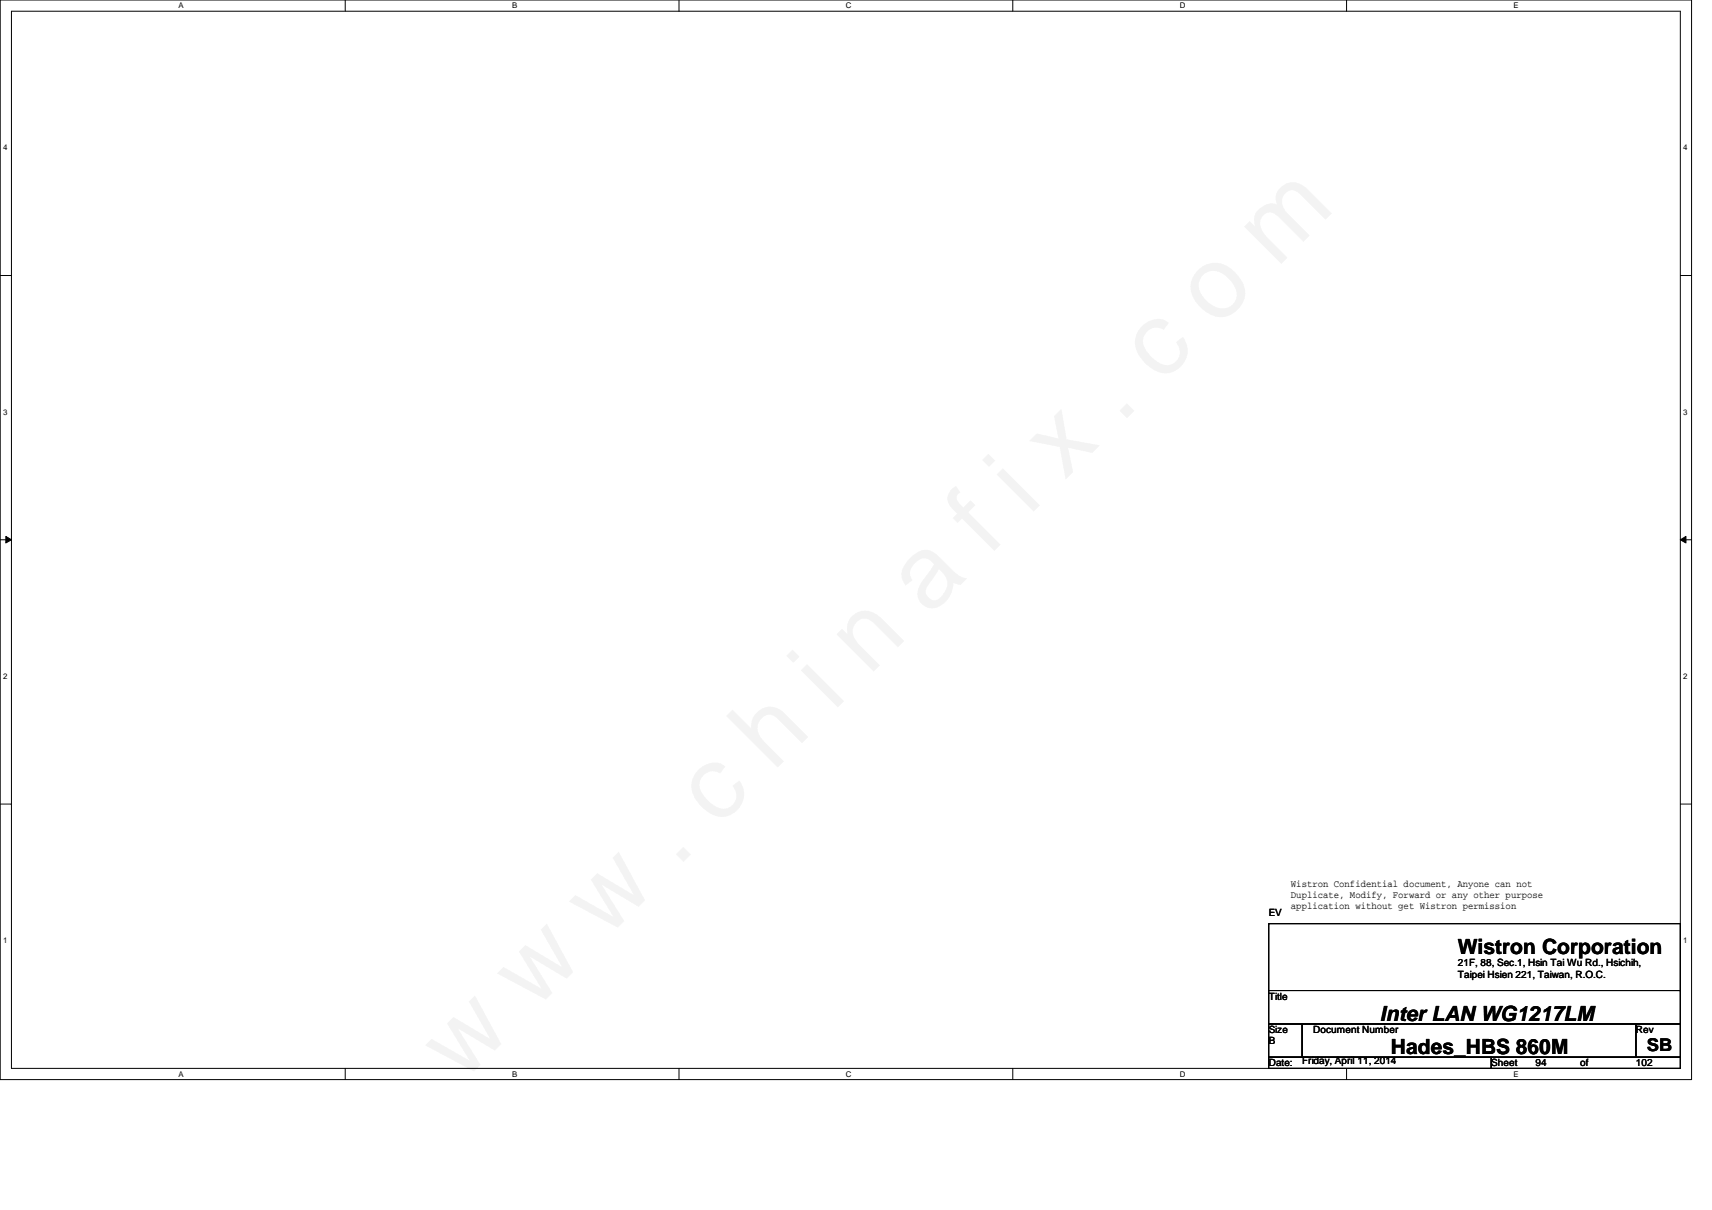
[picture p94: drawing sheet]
<svg xmlns="http://www.w3.org/2000/svg" width="297mm" height="210mm" viewBox="0 0 297 210" stroke-linecap="round" stroke-linejoin="round" font-family="sans-serif">
<defs><g id="words">
<g font-size="3.6">
<text x="252.9" y="165.6">Wistron Corporation</text>
<text x="239.4" y="177.1">Inter LAN WG1217LM</text>
<text x="241.3" y="182.9">Hades_HBS 860M</text>
</g>
<text font-size="3" x="285.7" y="182.4">SB</text>
<g font-size="1.7">
<text x="224" y="153.9">Wistron Confidential document, Anyone can not</text>
<text x="224" y="155.8">Duplicate, Modify, Forward or any other purpose</text>
<text x="220.1" y="159">EV</text>
<text x="224" y="157.6">application without get Wistron permission</text>
<text x="252.9" y="167.6">21F, 88, Sec.1, Hsin Tai Wu Rd., Hsichih,</text>
<text x="220.1" y="173.4">Title</text>
<text x="252.9" y="169.7">Taipei Hsien 221, Taiwan, R.O.C.</text>
<text x="220.1" y="179.2">Size</text>
<text x="227.8" y="179.2">Document Number</text>
<text x="283.8" y="179.2">Rev</text>
<text x="220.1" y="185">Date:</text>
<text x="220.1" y="181.1">B</text>
<text x="225.9" y="184.6">Friday, April 11, 2014</text>
<text x="258.7" y="185">Sheet</text>
<text x="266.4" y="185">94</text>
<text x="274.2" y="185">of</text>
<text x="283.8" y="185">102</text>
</g>
<g font-size="1.4">
<text x="30.9" y="1.4">A</text>
<text x="88.9" y="1.4">B</text>
<text x="146.8" y="1.4">C</text>
<text x="204.7" y="1.4">D</text>
<text x="262.6" y="1.4">E</text>
<text x=".5" y="26.1">4</text>
<text x="292.1" y="26.1">4</text>
<text x=".5" y="71.9">3</text>
<text x="292.1" y="71.9">3</text>
<text x=".5" y="117.8">2</text>
<text x="292.1" y="117.8">2</text>
<text x=".5" y="163.6">1</text>
<text x="292.1" y="163.6">1</text>
<text x="30.9" y="186.8">A</text>
<text x="88.9" y="186.8">B</text>
<text x="146.8" y="186.8">C</text>
<text x="204.7" y="186.8">D</text>
<text x="262.6" y="186.8">E</text>
</g>
</g></defs>
<path d="M0 0h293.5v187.3h-293.5zM2 1.9h289.5v183.4h-289.5z" fill="none" stroke="#000" stroke-width=".17"/>
<g fill="#fff">
<path d="M30.9 .2h.9v1.5h-.9z"/>
<path d="M30.9 185.5h.9v1.6h-.9z"/>
</g>
<path d="M59.9 0v1.9M59.9 185.3v2" fill="none" stroke="#000" stroke-width=".17"/>
<g fill="#fff">
<path d="M88.9 .2h.8v1.5h-.8z"/>
<path d="M88.9 185.5h.8v1.6h-.8z"/>
</g>
<path d="M117.8 0v1.9M117.8 185.3v2" fill="none" stroke="#000" stroke-width=".17"/>
<g fill="#fff">
<path d="M146.8 .2h.9v1.5h-.9z"/>
<path d="M146.8 185.5h.9v1.6h-.9z"/>
</g>
<path d="M175.7 0v1.9M175.7 185.3v2" fill="none" stroke="#000" stroke-width=".17"/>
<g fill="#fff">
<path d="M204.7 .2h1v1.5h-1z"/>
<path d="M204.7 185.5h1v1.6h-1z"/>
</g>
<path d="M233.6 0v1.9M233.6 185.3v2" fill="none" stroke="#000" stroke-width=".17"/>
<g fill="#fff">
<path d="M262.6 .2h.9v1.5h-.9z"/>
<path d="M262.6 185.5h.9v1.6h-.9z"/>
<path d="M.5 24.8h.8v1.6h-.8z"/>
<path d="M292.1 24.8h.7v1.6h-.7z"/>
<path d="M.5 70.7h.8v1.5h-.8z"/>
<path d="M292.1 70.7h.7v1.5h-.7z"/>
</g>
<path d="M0 47.8h2M291.5 47.8h2" fill="none" stroke="#000" stroke-width=".17"/>
<g fill="#fff">
<path d="M.5 116.5h.8v1.6h-.8z"/>
<path d="M292.1 116.5h.7v1.6h-.7z"/>
</g>
<path d="M0 93.6h2M1 93l1 .6-1 .6zM291.5 93.6l1-.6v1.2zM291.5 93.6h2" fill="none" stroke="#000" stroke-width=".17"/>
<path d="M1 93l1 .6-1 .6zM291.5 93.6l1-.6v1.2z" fill="#000"/>
<g fill="#fff">
<path d="M.5 162.4h.8v1.5h-.8z"/>
<path d="M292.1 162.4h.7v1.5h-.7z"/>
</g>
<path d="M0 139.5h2M291.5 139.5h2M220.1 160.2h71.4v11.6h-71.4zM220.1 171.8h71.4v5.8h-71.4zM220.1 177.6h5.8v5.8h-5.8zM225.9 177.6h57.9v5.8h-57.9zM283.8 177.6h7.7v5.8h-7.7zM220.1 183.4h38.6v1.9h-38.6zM258.7 183.4h32.8v1.9h-32.8z" fill="none" stroke="#000" stroke-width=".17"/>
<use href="#words"/>
</svg>
